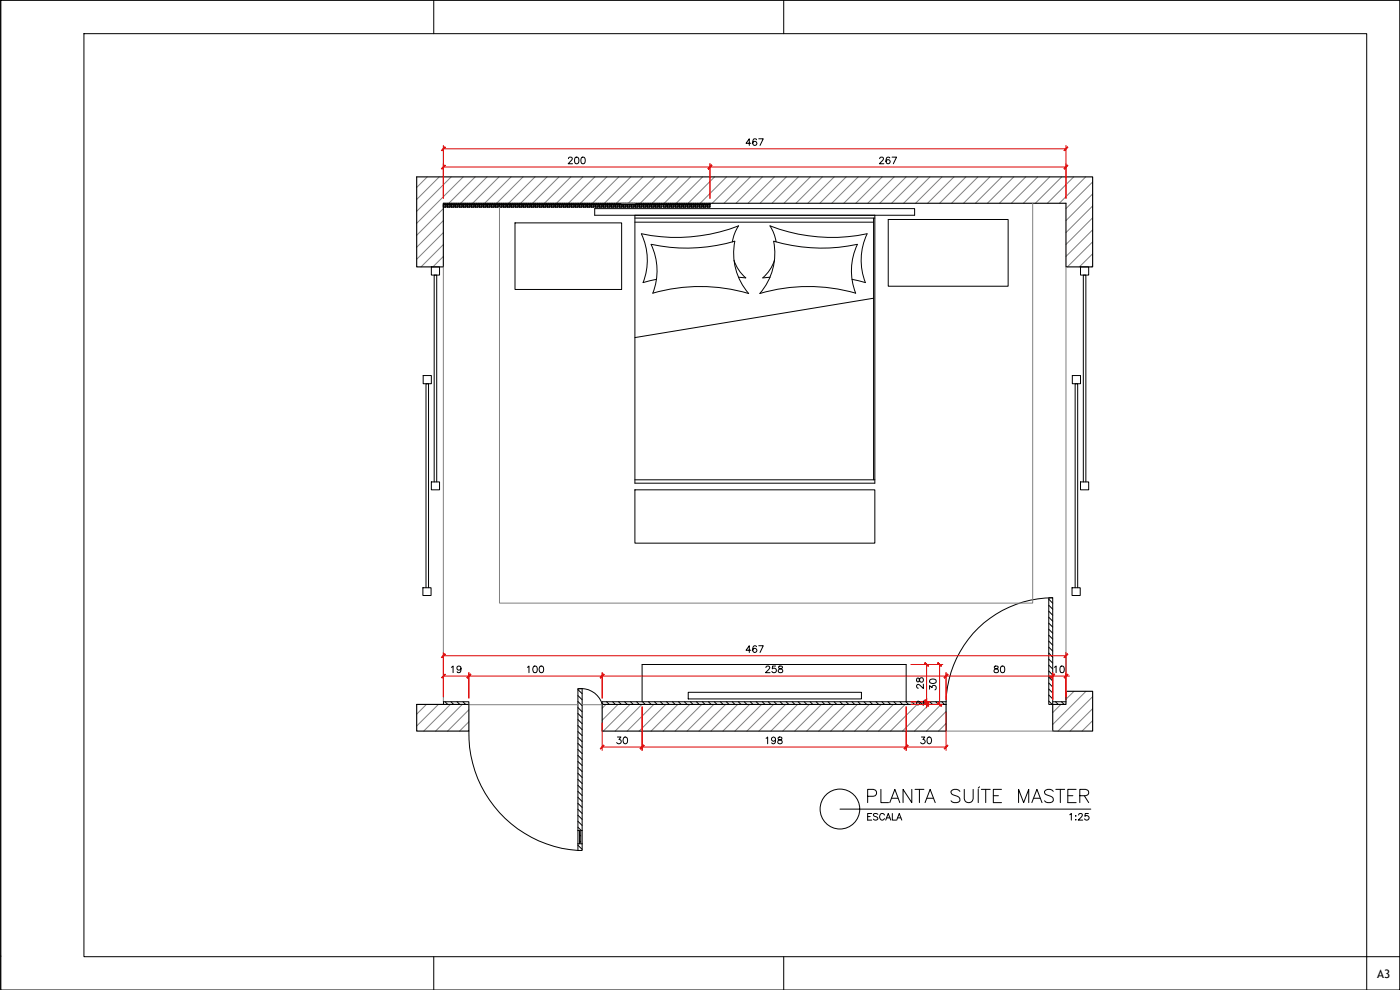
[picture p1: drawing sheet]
<svg xmlns="http://www.w3.org/2000/svg" width="420mm" height="297mm" viewBox="0 0 420 297" stroke-linecap="round" stroke-linejoin="round" font-family="sans-serif">
<defs><g id="words">
<text font-size="8.4" x="259.6" y="242">PLANTA SUÍTE MASTER</text>
<g font-size="5.3">
<text x="169.7" y="50.4">200</text>
<text x="263.2" y="50.4">267</text>
<text x="157.3" y="203.2">100</text>
<text x="229" y="203.2">258</text>
<text x="297.4" y="203.2">80</text>
<text x="315.4" y="203.2">10</text>
<text x="278.3" y="207.8" transform="rotate(-90 278.3 207.8)">28</text>
<text x="282.2" y="208.1" transform="rotate(-90 282.2 208.1)">30</text>
<text x="184.1" y="224.4">30</text>
<text x="229" y="224.4">198</text>
<text x="275.5" y="224.4">30</text>
<text x="259.6" y="247.3">ESCALA 1:25</text>
</g>
<text font-size="5.3" fill="#d00" x="134.4" y="203.2">19</text>
<g font-size="4.9">
<text x="223" y="44.8">467</text>
<text x="223" y="196.8">467</text>
</g>
<text font-size="4" x="274.1" y="212.7">2</text>
<text font-size="3.5" x="413.3" y="293.5">A3</text>
</g></defs>
<!-- layer: I-HATCH-01 -->
<g fill="none" stroke="#808080" stroke-width=".3">
<path d="M128.2 53.1l-3.1 3.1M131.8 53.1l-6.7 6.7M135.4 53.1l-10.3 10.3M139 53.1l-13.9 13.9M142.6 53.1l-7.9 7.9M146.2 53.1l-7.9 7.9M149.8 53.1l-7.9 7.9M153.4 53.1l-7.9 7.9M157 53.1l-7.9 7.9M160.6 53.1l-7.9 7.9M164.2 53.1l-7.9 7.9M167.8 53.1l-7.9 7.9"/>
<path d="M171.3 53.1l-7.9 7.9M174.9 53.1l-7.9 7.9M178.5 53.1l-7.9 7.9M182.1 53.1l-7.9 7.9M185.7 53.1l-7.9 7.9M189.3 53.1l-7.9 7.9M192.9 53.1l-7.9 7.9M196.5 53.1l-7.9 7.9M200.1 53.1l-7.9 7.9M203.7 53.1l-8 7.9M207.3 53.1l-8 7.9M210.9 53.1l-8 7.9"/>
<path d="M214.5 53.1l-8 7.9M218.1 53.1l-8 7.9M221.7 53.1l-8 7.9M225.2 53.1l-7.9 7.9M228.8 53.1l-7.9 7.9M232.4 53.1l-7.9 7.9M236 53.1l-7.9 7.9M239.6 53.1l-7.9 7.9M243.2 53.1l-7.9 7.9M246.8 53.1l-7.9 7.9M250.4 53.1l-8 7.9M254 53.1l-8 7.9"/>
<path d="M257.6 53.1l-8 7.9M261.2 53.1l-8 7.9M264.8 53.1l-8 7.9M268.4 53.1l-8 7.9M271.9 53.1l-7.9 7.9M275.5 53.1l-7.9 7.9M279.1 53.1l-7.9 7.9M282.7 53.1l-7.9 7.9M286.3 53.1l-7.9 7.9M289.9 53.1l-7.9 7.9M293.5 53.1l-7.9 7.9M297.1 53.1l-7.9 7.9"/>
<path d="M300.7 53.1l-8 7.9M304.2 53.1l-7.9 7.9M307.8 53.1l-7.9 7.9M311.4 53.1l-7.9 7.9M315 53.1l-7.9 7.9M318.6 53.1l-7.9 7.9M322.2 53.1l-7.9 7.9M325.8 53.1l-7.9 7.9M327.9 58.2l-8 8M327.9 54.6l-8 8M133.1 76.9l-3.2 3.2M133.1 73.4l-6.7 6.7"/>
<path d="M133.1 69.8l-8 8M133.1 66.2l-8 8M133.1 62.6l-8 8M186.6 61h3.9M309.9 61v120h-160v-118.8M327.9 79.7l-.4 .4M327.9 76.1l-4 4M327.9 72.5l-7.6 7.6M327.9 68.9l-8 8M327.9 65.3l-8 8M327.9 61.8l-8 8M133.1 80.1v130.5"/>
<path d="M319.9 80.1v127.3M128 211.4l-2.9 2.9M131.6 211.4l-6.5 6.4M135.2 211.4l-8 8M138.7 211.4l-8 8M140.7 216.6l-2.8 2.8M140.7 213l-6.4 6.4M140.7 211.4h32.7M174.7 211.4h6M181.9 211.4l-1.2 1.1M185.5 211.4l-4.8 4.7M189.1 211.4l-8 8"/>
<path d="M192.6 211.4l-8 8M196.2 211.4l-8 8M199.8 211.4l-8 8M203.4 211.4l-8 8M207 211.4l-8 8M210.6 211.4l-8 8M214.2 211.4l-8 8M217.8 211.4l-8 8M221.4 211.4l-8 8M225 211.4l-8 8M228.6 211.4l-8 8M232.2 211.4l-8 8"/>
<path d="M235.8 211.4l-8 8M239.4 211.4l-8 8M242.9 211.4l-8 8M246.5 211.4l-8 8M250.1 211.4l-8 8M253.7 211.4l-8 8M257.3 211.4l-8 8M260.9 211.4l-8 8M264.5 211.4l-8 8M268.1 211.4l-8 8M271.7 211.4l-8 8M275.3 211.4l-8 8"/>
<path d="M278.8 211.4l-8 8M282.4 211.4l-8 8M283.9 217.1l-2.3 2.3M283.9 213.5l-5.9 5.9M283.9 219.4h32.2M318.4 211.4l-2.5 2.4M322.3 207.4l-2.4 2.4M325.9 207.4l-10 10M327.9 216.2l-3.2 3.2M327.9 212.6l-6.8 6.8M327.9 209l-10.4 10.4"/>
</g>
<!-- layer: I-04 -->
<path d="M125.1 53.1h202.8v27h-8v-19.1h-186.8v19.1h-8zM125.1 211.4h15.6v8h-15.6zM180.7 211.4h103.2v8h-103.2zM315.9 211.4h4v-4h8v12h-12z" fill="none" stroke="#000" stroke-width=".34"/>
<!-- layer: I-01 -->
<g fill="none" stroke="#000" stroke-width=".3">
<path d="M133.1 61.4v.8l.8-.8v.8M133.3 61.4l-.2 .2M133.4 61l-.3 .2M133.9 61l-.4 .4M133.9 61.9l-.3 .3M134.3 61.4v.8l.7-.8M134.4 61l-.4 .4M135 61l-.7 .6M135.1 61.9l-.3 .3M135.1 61.4v.8M135.5 61.4v.8l.8-.8v.8M135.5 61l-.4 .4"/>
<path d="M135.7 61.4l-.2 .2M136 61l-.4 .4M136.3 61.9l-.3 .3M136.6 61l-.4 .4M136.7 61.4v.8l.8-.8v.8M136.9 61.4l-.2 .2M137.1 61l-.4 .4M137.5 61.9l-.3 .3M137.7 61l-.5 .4M137.9 61.4v.8l.7-.8 .1 .8M138.1 61.4l-.2 .2M138.2 61l-.4 .4"/>
<path d="M138.7 61.9l-.3 .3M138.7 61l-.4 .4M139.1 61.4v.8l.8-.8v.8M139.3 61l-.4 .4M139.3 61.4l-.2 .2M139.8 61l-.4 .4M139.9 61.9l-.3 .3M140.3 61.4v.8l.8-.8v.8M140.3 61l-.3 .4M140.9 61l-.6 .6M141.1 61.9l-.3 .3M141.4 61l-.4 .4"/>
<path d="M141.5 61.4v.8l.7-.8 .1 .8M141.7 61.4l-.2 .2M141.9 61l-.3 .4M142.3 61.9l-.3 .3M142.5 61l-.4 .4M142.9 61.4l-.2 .2M143 61l-.4 .4 .1 .8 .8-.8v.8M143.5 61.9l-.3 .3M143.6 61l-.4 .4M143.9 61.4v.8l.8-.8v.8M144.1 61l-.4 .4M144.1 61.4l-.2 .2"/>
<path d="M144.7 61l-.4 .4M144.7 61.9l-.3 .3M145.1 61.4v.8l.7-.8M145.2 61l-.4 .4M145.8 61l-.7 .6M145.9 61.9l-.3 .3M145.9 61.4v.8M146.3 61l-.4 .4M146.3 61.4v.8l.8-.8v.8M146.8 61l-.5 .6M147.1 61.9l-.3 .3M147.4 61l-.5 .4"/>
<path d="M147.7 61.4l-.2 .2M147.9 61l-.4 .4v.8l.8-.8M148.3 61.9l-.3 .3M148.3 61.4v.8M148.4 61l-.4 .4M148.7 61.4v.8l.7-.8 .1 .8M148.9 61.4l-.2 .2M149 61l-.5 .4M149.5 61.9l-.3 .3M149.5 61l-.4 .4M149.9 61.4v.8l.8-.8v.8M150 61l-.4 .4"/>
<path d="M150.1 61.4l-.2 .2M150.6 61l-.4 .4M150.7 61.9l-.3 .3M151.1 61.4v.8l.7-.8 .1 .8M151.1 61l-.4 .4M151.3 61.4l-.2 .2M151.7 61l-.4 .4M151.9 61.9l-.3 .3M152.2 61l-.4 .4M152.3 61.4v.8l.8-.8v.8M152.5 61.4l-.2 .2M152.7 61l-.3 .4"/>
<path d="M153.1 61.9l-.3 .3M153.3 61l-.4 .4M153.7 61.4l-.2 .2M153.8 61l-.4 .4 .1 .8 .8-.8v.8M154.3 61.9l-.3 .3M154.3 61l-.3 .4M154.7 61.4v.8l.7-.8 .1 .8M154.9 61l-.4 .4M154.9 61.4l-.2 .2M155.4 61l-.4 .4M155.5 61.9l-.3 .3M155.9 61.4v.8l.8-.8"/>
<path d="M156 61l-.4 .4M156.5 61l-.6 .6M156.7 61.9l-.3 .3M156.7 61.4v.8M157.1 61l-.5 .4M157.1 61.4v.8l.8-.8v.8M157.3 61.4l-.2 .2M157.6 61l-.4 .4M157.9 61.9l-.3 .3M158.1 61l-.4 .4M158.5 61.4l-.2 .2M158.7 61l-.4 .4v.8l.7-.8 .1 .8"/>
<path d="M159.1 61.9l-.3 .3M159.2 61l-.4 .4M159.5 61.4v.8l.8-.8v.8M159.7 61l-.4 .4M159.7 61.4l-.2 .2M160.3 61l-.4 .4M160.3 61.9l-.3 .3M160.7 61.4v.8l.8-.8v.8M160.8 61l-.4 .4M161.4 61l-.7 .6M161.5 61.9l-.3 .3M161.9 61l-.4 .4"/>
<path d="M161.9 61.4v.8l.7-.8 .1 .8M162.1 61.4l-.2 .2M162.4 61l-.3 .4M162.7 61.9l-.3 .3M163 61l-.4 .4M163.1 61.4v.8l.8-.8v.8M163.3 61.4l-.2 .2M163.5 61l-.4 .4M163.9 61.9l-.3 .3M164 61l-.3 .4M164.3 61.4v.8l.8-.8v.8M164.5 61.4l-.2 .2"/>
<path d="M164.6 61l-.4 .4M165.1 61.9l-.3 .3M165.1 61l-.4 .4M165.5 61.4v.8l.7-.8 .1 .8M165.7 61l-.4 .4M166.2 61l-.7 .6M166.3 61.9l-.3 .3M166.8 61l-.4 .4M166.9 61.4l-.2 .2M167.3 61l-.4 .4M167.5 61.9l-.3 .3M167.5 61.4v.8"/>
<path d="M167.8 61l-1.1 1.2v-.8M167.9 61.4v.8l.8-.8v.8M168.1 61.4l-.2 .2M168.4 61l-.4 .4M168.7 61.9l-.3 .3M168.9 61l-.4 .4M169.1 61.4v.8l.7-.8 .1 .8M169.3 61.4l-.2 .2M169.5 61l-.5 .4M169.9 61.9l-.3 .3M170 61l-.4 .4M170.3 61.4v.8l.8-.8v.8"/>
<path d="M170.5 61l-.4 .4M170.5 61.4l-.2 .2M171.1 61l-.5 .4M171.1 61.9l-.3 .3M171.5 61.4v.8l.8-.8M171.6 61l-.4 .4M172.1 61l-.6 .6M172.3 61.9l-.3 .3M172.3 61.4v.8M172.7 61l-.4 .4M172.7 61.4v.8l.8-.8v.8M172.9 61.4l-.2 .2"/>
<path d="M173.2 61l-.4 .4M173.5 61.9l-.3 .3M173.7 61l-.3 .4M173.9 61.4v.8l.8-.8v.8M174.1 61.4l-.2 .2M174.3 61l-.4 .4M174.7 61.9l-.3 .3M174.8 61l-.4 .4M175.1 61.4v.8l.8-.8v.8M175.3 61.4l-.2 .2M175.4 61l-.4 .4M175.9 61l-.4 .4"/>
<path d="M175.9 61.9l-.3 .3M176.3 61.4v.8l.8-.8v.8M176.4 61l-.3 .4M177 61l-.7 .6M177.1 61.9l-.3 .3M177.5 61.4v.8l.8-.8v.8M177.5 61l-.4 .4M178.1 61l-.6 .6M178.3 61.9l-.3 .3M178.6 61l-.4 .4M178.9 61.4l-.2 .2M179.2 61l-.5 .4v.8l.8-.8v.8"/>
<path d="M179.5 61.9l-.3 .3M179.7 61l-.4 .4M180.1 61.4l-.2 .2M180.2 61l-.4 .4 .1 .8 .8-.8v.8M180.7 61.9l-.3 .3M180.8 61l-.5 .4M181.1 61.4v.8l.8-.8v.8M181.3 61l-.4 .4M181.3 61.4l-.2 .2M181.8 61l-.4 .4M181.9 61.9l-.3 .3M182.3 61.4v.8l.7-.8"/>
<path d="M182.4 61l-.4 .4M182.5 61.4l-.2 .2M182.9 61l-.4 .4M183.1 61.9l-.3 .3M183.1 61.4v.8M183.5 61l-.5 .4M183.5 61.4v.8l.8-.8v.8M183.7 61.4l-.2 .2M184 61l-.4 .4M184.3 61.9l-.3 .3M184.5 61l-.3 .4M184.9 61.4l-.2 .2"/>
<path d="M185.1 61l-.4 .4v.8l.8-.8v.8M185.5 61.9l-.3 .3M185.6 61l-.4 .4M185.9 61.4v.8l.7-.8 .1 .8M186.1 61l-.3 .4M186.1 61.4l-.2 .2M186.7 61l-.4 .4M186.7 61.9l-.3 .3M187.1 61.4v.8l.8-.8v.8M187.2 61l-.4 .4M187.7 61l-.6 .6M187.9 61.9l-.3 .3"/>
<path d="M188.3 61l-.4 .4M188.3 61.4v.8l.8-.8v.8M188.5 61.4l-.2 .2M188.8 61l-.4 .4M189.1 61.9l-.3 .3M189.4 61l-.4 .4M189.7 61.4l-.2 .2M189.9 61l-.4 .4v.8l.7-.8 .1 .8M190.3 61.9l-.3 .3M190.5 61l-.4 .4M190.7 61.4v.8l.8-.8v.8M190.9 61.4l-.2 .2"/>
<path d="M191 61l-.4 .4M191.5 61.9l-.3 .3M191.6 61l-.5 .4M191.9 61.4v.8l.8-.8v.8M192.1 61l-.4 .4M192.1 61.4l-.2 .2M192.6 61l-.4 .4M192.7 61.9l-.3 .3M193.1 61.4v.8l.7-.8M193.2 61l-.5 .4M193.3 61.4l-.2 .2M193.7 61l-.4 .4"/>
<path d="M193.9 61.9l-.3 .3M193.9 61.4v.8M194.2 61l-.4 .4M194.3 61.4v.8l.8-.8v.8M194.5 61.4l-.2 .2M194.8 61l-.4 .4M195.1 61.9l-.3 .3M195.3 61l-.4 .4M195.5 61.4v.8l.8-.8v.8M195.7 61.4l-.2 .2M195.8 61l-.3 .4M196.3 61.9l-.3 .3"/>
<path d="M196.4 61l-.4 .4M196.7 61.4v.8l.7-.8 .1 .8M196.9 61l-.4 .4M196.9 61.4l-.2 .2M197.5 61l-.4 .4M197.5 61.9l-.3 .3M198 61l-.4 .4M198.5 61l-.6 .6M198.7 61.9l-.3 .3M199.1 61l-1.2 1.2v-.8M199.1 62.2l.8-.8v.8M199.3 61.4l-.2 .2"/>
<path d="M199.6 61l-.4 .4M199.9 61.9l-.3 .3M200.2 61l-.4 .4M200.5 61.4l-.2 .2M200.7 61l-.4 .4v.8l.7-.8 .1 .8M201.1 61.9l-.3 .3M201.3 61l-.5 .4M201.5 61.4v.8l.8-.8v.8M201.7 61.4l-.2 .2M201.8 61l-.4 .4M202.3 61.9l-.3 .3M202.3 61l-.4 .4"/>
<path d="M202.7 61.4v.8l.8-.8v.8M202.9 61l-.5 .4M202.9 61.4l-.2 .2M203.4 61l-.4 .4M203.5 61.9l-.3 .3M203.9 61.4v.8l.8-.8v.8M203.9 61l-.4 .4M204.5 61l-.6 .6M204.7 61.9l-.3 .3M205 61l-.4 .4M205.1 61.4v.8l.8-.8v.8M205.3 61.4l-.2 .2"/>
<path d="M205.5 61l-.4 .4M205.9 61.9l-.3 .3M206.1 61l-.4 .4M206.3 61.4v.8l.8-.8v.8M206.5 61.4l-.2 .2M206.6 61l-.4 .4M207.1 61.9l-.3 .3M207.2 61l-.4 .4M207.5 61.4v.8l.8-.8v.8M207.7 61l-.4 .4M207.7 61.4l-.2 .2M208.2 61l-.3 .4"/>
<path d="M208.3 61.9l-.3 .3M208.8 61l-.4 .4M209.3 61l-.6 .6M209.5 61.9l-.3 .3M209.5 61.4v.8M209.8 61l-1.1 1.2v-.8M209.9 61.4v.8l.8-.8v.8M210.1 61.4l-.2 .2M210.4 61l-.4 .4M210.7 61.9l-.3 .3M210.9 61l-.4 .4M211.3 61.4l-.2 .2"/>
<path d="M211.5 61l-.4 .4v.8l.8-.8v.8M211.9 61.9l-.3 .3M212 61l-.4 .4M212.3 61.4v.8l.8-.8v.8M212.5 61.4l-.2 .2M212.6 61l-.4 .4M213.1 61l-.4 .4M213.1 61.9l-.3 .3M314.7 179.8l1.2 1.2M314.7 195.9l1.2 1.3M314.7 194.2l1.2 1.2M314.7 192.3l1.2 1.3"/>
<path d="M314.7 190.6l1.2 1.2M314.7 188.8l1.2 1.2M314.7 187l1.2 1.2M314.7 185.2l1.2 1.2M314.7 183.4l1.2 1.2M314.7 181.6l1.2 1.2M133.6 210.6l.8 .8M135.3 210.6l.8 .8M137.2 210.6l.8 .8M138.9 210.6l.8 .8M173.4 219.5l1.3 1.2M173.4 217.7l1.3 1.2"/>
<path d="M173.4 215.9l1.3 1.3M173.4 214.1l1.3 1.2M173.4 212.3l1.3 1.3M173.4 210.5l1.3 1.2M173.4 208.7l1.3 1.3M173.4 206.9l1.3 1.2M180.7 211l.4 .4M182 210.6l.8 .8M183.9 210.6l.8 .8M185.6 210.6l.8 .8M187.5 210.6l.8 .8M189.2 210.6l.8 .8"/>
<path d="M191.1 210.6l.7 .8M192.8 210.6l.8 .8M194.6 210.6l.8 .8M196.4 210.6l.8 .8M198.2 210.6l.8 .8M200 210.6l.8 .8M201.8 210.6l.8 .8M203.6 210.6l.8 .8M205.4 210.6l.8 .8M207.2 210.6l.8 .8M209 210.6l.8 .8M210.8 210.6l.8 .8"/>
<path d="M212.6 210.6l.8 .8M214.4 210.6l.8 .8M216.2 210.6l.8 .8M218 210.6l.8 .8M219.8 210.6l.8 .8M221.6 210.6l.8 .8M223.4 210.6l.8 .8M225.2 210.6l.8 .8M226.9 210.6l.9 .8M228.8 210.6l.8 .8M230.5 210.6l.9 .8M232.3 210.6l.8 .8"/>
<path d="M234.1 210.6l.9 .8M235.9 210.6l.8 .8M237.7 210.6l.8 .8M239.5 210.6l.8 .8M241.3 210.6l.8 .8M243.1 210.6l.8 .8M244.9 210.6l.8 .8M246.7 210.6l.8 .8M248.5 210.6l.8 .8M250.3 210.6l.8 .8M252.1 210.6l.8 .8M253.9 210.6l.8 .8"/>
<path d="M255.7 210.6l.8 .8M257.5 210.6l.8 .8M259.3 210.6l.8 .8M261.1 210.6l.8 .8M262.9 210.6l.8 .8M264.7 210.6l.8 .8M266.5 210.6l.8 .8M268.3 210.6l.8 .8M270.1 210.6l.7 .8M271.9 210.6l.8 .8M279.1 210.6l.8 .8M280.8 210.6l.8 .8"/>
<path d="M282.7 210.6l.7 .8M314.7 208.5l1.2 1.2M314.7 206.7l1.2 1.2M314.7 210.3l1.1 1.1M314.7 204.9l1.2 1.2M316.8 210.6l.8 .8M318.6 210.6l.8 .8M173.4 239.2l1.3 1.3M173.4 237.4l1.3 1.3M173.4 235.6l1.3 1.3M173.4 233.8l1.3 1.3M173.4 232l1.3 1.3"/>
<path d="M173.4 230.2l1.3 1.3M173.4 228.5l1.3 1.2M173.4 226.6l1.3 1.3M173.4 224.9l1.3 1.2M173.4 223l1.3 1.3M173.4 221.3l1.3 1.2M173.4 253.6l1.3 1.2M173.4 248.2l1.1 1M173.4 246.4l1.3 1.3M173.4 244.6l1.3 1.3M173.4 242.8l1.3 1.3M173.4 241l1.3 1.3"/>
<path d="M173.4 249.2v4M173.9 252.2l.4 .4M173.9 250.4l.4 .4M174.7 249.2v4"/>
</g>
<!-- layer: I-03 -->
<g fill="none" stroke="#000" stroke-width=".3">
<path d="M133.1 61.4h.8v.8h-.8zM133.1 61.4h80M134.3 61.4h.8v.8h-.8zM135.5 61.4h.8v.8h-.8zM136.7 61.4h.8v.8h-.8zM137.9 61.4h.8v.8h-.8zM139.1 61.4h.8v.8h-.8zM140.3 61.4h.8v.8h-.8zM141.5 61.4h.8v.8h-.8zM142.7 61.4h.8v.8h-.8zM143.9 61.4h.8v.8h-.8zM145.1 61.4h.8v.8h-.8z"/>
<path d="M146.3 61.4h.8v.8h-.8zM147.5 61.4h.8v.8h-.8zM148.7 61.4h.8v.8h-.8zM149.9 61.4h.8v.8h-.8zM151.1 61.4h.8v.8h-.8zM152.3 61.4h.8v.8h-.8zM153.5 61.4h.8v.8h-.8zM154.7 61.4h.8v.8h-.8zM155.9 61.4h.8v.8h-.8zM157.1 61.4h.8v.8h-.8zM158.3 61.4h.8v.8h-.8zM159.5 61.4h.8v.8h-.8z"/>
<path d="M160.7 61.4h.8v.8h-.8zM161.9 61.4h.8v.8h-.8zM163.1 61.4h.8v.8h-.8zM164.3 61.4h.8v.8h-.8zM165.5 61.4h.8v.8h-.8zM166.7 61.4h.8v.8h-.8zM167.9 61.4h.8v.8h-.8zM169.1 61.4h.8v.8h-.8zM170.3 61.4h.8v.8h-.8zM171.5 61.4h.8v.8h-.8zM172.7 61.4h.8v.8h-.8zM173.9 61.4h.8v.8h-.8z"/>
<path d="M175.1 61.4h.8v.8h-.8zM176.3 61.4h.8v.8h-.8zM177.5 61.4h.8v.8h-.8zM178.7 61.4h.8v.8h-.8zM179.9 61.4h.8v.8h-.8zM181.1 61.4h.8v.8h-.8zM182.3 61.4h.8v.8h-.8zM183.5 61.4h.8v.8h-.8zM184.7 61.4h.8v.8h-.8zM185.9 61.4h.8v.8h-.8zM187.1 61.4h.8v.8h-.8zM188.3 61.4h.8v.8h-.8z"/>
<path d="M189.5 61.4h.8v.8h-.8zM190.7 61.4h.8v.8h-.8zM191.9 61.4h.8v.8h-.8zM193.1 61.4h.8v.8h-.8zM194.3 61.4h.8v.8h-.8zM195.5 61.4h.8v.8h-.8zM196.7 61.4h.8v.8h-.8zM198.6 61.4h-.7v.8h.8v-.8M199.1 61.4v.8h.8v-.8h-.5M200.3 61.4h.8v.8h-.8zM201.5 61.4h.8v.8h-.8zM202.7 61.4h.8v.8h-.8z"/>
<path d="M203.9 61.4h.8v.8h-.8zM205.1 61.4h.8v.8h-.8zM206.3 61.4h.8v.8h-.8zM207.5 61.4h.8v.8h-.8zM208.7 61.4h.8v.8h-.8zM209.9 61.4h.8v.8h-.8zM211.1 61.4h.8v.8h-.8zM212.3 61.4h.8v.8h-.8zM213.1 61v.4M129.5 80.1h2.4v2.4h-2.4zM324.3 80.1h2.4v2.4h-2.4zM127 112.7h2.5v2.4h-2.5z"/>
<path d="M321.8 112.7h2.5v2.4h-2.5zM129.5 144.6h2.4v2.4h-2.4zM130.3 144.6v-62.1h.8v62.1M324.3 144.6h2.4v2.4h-2.4zM325.1 144.6v-62.1h.8v62.1M126.9 176.3h2.5v2.4h-2.5zM127.8 176.3v-61.2h.8v61.2M314.7 179.4h1.2v32h-1.2zM321.7 176.3h2.5v2.4h-2.5zM322.7 176.3v-61.2h.7v61.2M133.1 210.6h7.6v.8M133.1 210.6v.8"/>
<path d="M173.4 206.7h1.3v42.5h-.4v4h.4v2h-1.3v-2h.5v-4h-.5zM180.7 211.4v-.8h103.2v.8M315.9 210.6h4"/>
</g>
<!-- layer: ARQ-1-MOB -->
<g fill="none" stroke="#000" stroke-width=".3">
<path d="M154.6 66.9h32v20h-32zM178.5 62.6h96v2h-96zM190.5 64.6v80.4h72.1v-80.4M190.5 65.4h72.1M190.5 66.7h71.7M192.5 70.1a18.4 18.4 0 0 1 .5 14.7l4-1M192.5 70.1a51.3 51.3 0 0 0 29.2-2.3l-1.1 1.9-.8 2.9M195.4 73.3a18.4 18.4 0 0 1 .5 14.7M195.5 73.3a50.7 50.7 0 0 0 25-.9 18.4 18.4 0 0 0 4.2 15.7M220.3 78.1a11.9 11.9 0 0 0 3.5 5.3l-2.2-.2M232.4 78.1a11.9 11.9 0 0 1-3.5 5.3l2.2-.2M257.3 73.3a50.9 50.9 0 0 1-25.1-.9 18.4 18.4 0 0 1-4.2 15.7"/>
<path d="M257.3 73.3a18.4 18.4 0 0 0-.5 14.7M260.2 70.1a51.3 51.3 0 0 1-29.1-2.3l1.3 2.6 .5 2.2M260.2 70.1a18.4 18.4 0 0 0-.5 14.7M262.2 65.4v78.6M266.6 65.9h36v20h-36zM195.9 88a51.5 51.5 0 0 1 28.7 .1M255.7 83.8l4 1M256.8 88a51.5 51.5 0 0 0-28.7 .1M262.2 89.5l-71.7 11.8M190.5 147h72.1v16h-72.1zM190.5 144h72.1M206.5 207.7h52v2h-52z"/>
</g>
<path d="M315.9 179.4a32 32 0 0 0-32 31.2M140.7 219.4a35.1 35.1 0 0 0 32.7 35.8M173.4 206.7a6.7 6.7 0 0 1 7.4 4.7M192.7 210.6v-11.2h79.2v11.2" fill="none" stroke="#000" stroke-width=".3"/>
<!-- layer: I-COTAS -->
<g fill="none" stroke="#d00" stroke-width=".3">
<path d="M133.1 43.6v15.9M133.1 50.1h186.8M133.1 44.6h186.8M213.1 49.1v10.4M319.9 43.6v15.9M133.1 195.8v13.3M133.1 196.8h186.8M273.4 199.4h9.6M278.1 199.4v11.2M282 199.4v12M319.9 195.8v14.1M133.1 201.8v7.3"/>
<path d="M140.7 201.8v7.7M140.7 202.8h175.2M180.7 201.8v7.7M180.7 216.9v8.3M192.7 212.1v13.1M271.9 212.1v13.1M273.4 211.4h9.6M283.9 213.9v11.3M315.9 201.8v8.1M180.7 224.1h103.2"/>
</g>
<g fill="#d00" stroke="#d00" stroke-width=".3">
<path d="M133.5 49.6l-.9 1.1 1-1zM133.5 49.6l-.9 1.1-.1-.1z"/>
<path d="M212.5 50.6l.1 .1 .9-1.1zM213.5 49.6l-.9 1.1z"/>
<path d="M213.5 49.6l-.9 1.1zM213.5 49.6l-.9 1.1-.1-.1z"/>
<path d="M319.3 50.6l.1 .1 .9-1.1zM320.3 49.6l.2 .1-1.1 1z"/>
<path d="M133.5 44.1l-.9 1.1 1-1zM133.5 44.1l-1 1z"/>
<path d="M319.3 45.1l1-1zM320.3 44.1l.2 .1-1.1 1z"/>
<path d="M133.6 202.3l-.9 1.1zM132.5 203.3l1.1-1-.9 1.1z"/>
<path d="M180.2 203.3l.1 .1 .9-1.1zM181.2 202.3l-.9 1.1z"/>
<path d="M181.2 202.3l-.9 1.1zM180.2 203.3l1-1-.9 1.1z"/>
<path d="M283.4 203.3l.1 .1 .9-1.1zM284.4 202.3l-.9 1.1z"/>
<path d="M284.4 202.3l-.9 1.1zM283.4 203.3l1-1-.9 1.1z"/>
<path d="M319.3 197.2l1-1zM320.3 196.2l.2 .1-1.1 1z"/>
<path d="M133.5 196.2l-.9 1.1 1-1zM133.5 196.2l-1 1z"/>
<path d="M272.4 223.6l-1 1zM272.4 223.6l.1 .1-1 1z"/>
<path d="M193.2 223.6l-.9 1.1 1-1zM193.2 223.6l-1 1z"/>
<path d="M272.4 223.6l-.9 1.1 1-1zM272.4 223.6l-1 1z"/>
<path d="M284.4 223.6l-.9 1.1zM284.4 223.6l-.9 1.1z"/>
<path d="M192.2 224.6l1-1zM193.2 223.6l.1 .1-1 1z"/>
<path d="M181.2 223.6l-.9 1.1zM181.2 223.6l-.9 1.1z"/>
<path d="M277.5 198.9l1.1 1zM277.5 198.9l1.1 .9z"/>
<path d="M281.4 198.9l1 1 .1-.1zM281.4 198.9l1.1 .9z"/>
<path d="M281.5 210.8l1 1zM281.4 210.9l1.1 .9z"/>
</g>
<!-- layer: I-02 -->
<g fill="none" stroke="#000" stroke-width=".3">
<path d="M252.1 242.8h75.3"/>
<circle cx="252.1" cy="242.7" r="6"/>
</g>
<!-- layer: BORDA EXTERNA -->
<path d="M.2 .1h.1M.2 .1h420v296.9h-420zM.2 .1v296.9M235.2 .1v10M420.2 .1h.1M420.2 .1v296.9M235.2 287v10M420.2 297h.1" fill="none" stroke="#000" stroke-width=".3"/>
<!-- layer: P-01 -->
<path d="M.2 287h.1M420.2 287h-10v10" fill="none" stroke="#000" stroke-width=".3"/>
<!-- layer: BORDA INTERNA -->
<path d="M25.2 10.1h385v276.9h-385z" fill="none" stroke="#000" stroke-width=".3"/>
<!-- layer: TEXTO-01 -->
<path d="M130.2 .1v10M130.2 287v10" fill="none" stroke="#000" stroke-width=".3"/>
<use href="#words"/>
</svg>
